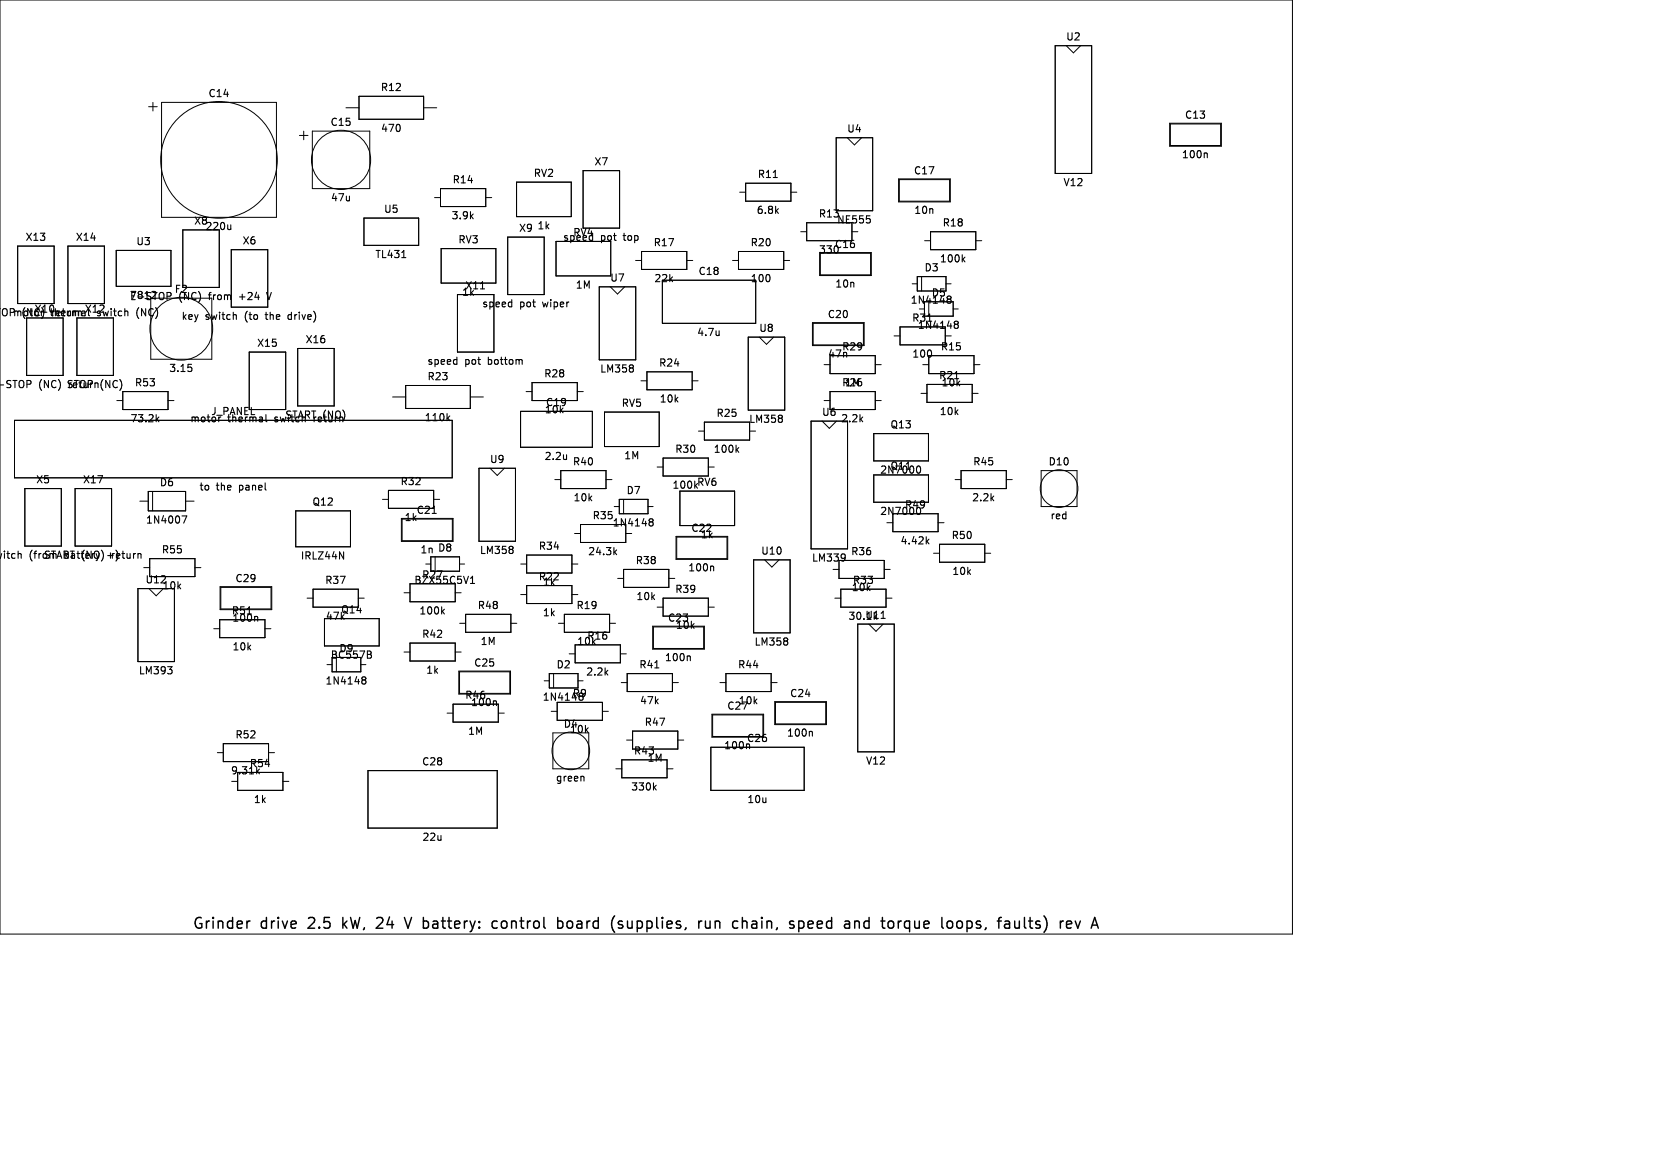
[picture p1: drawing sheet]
<svg xmlns="http://www.w3.org/2000/svg" width="420mm" height="297mm" viewBox="0 0 420 297" stroke-linecap="round" stroke-linejoin="round" font-family="sans-serif">
<defs><g id="words">
<g font-size="3.8">
<text x="48.6" y="235.5">Grinder</text>
<text x="65.9" y="235.5">drive</text>
<text x="78.4" y="235.5">2.5</text>
<text x="87.5" y="235.5">kW,</text>
<text x="96.8" y="235.5">24</text>
<text x="104.6" y="235.5">V battery:</text>
<text x="127.6" y="235.5">control</text>
<text x="144.6" y="235.5">board</text>
<text x="158.8" y="235.5">(supplies,</text>
<text x="181.4" y="235.5">run</text>
<text x="190.7" y="235.5">chain,</text>
<text x="205.6" y="235.5">speed</text>
<text x="220.1" y="235.5">and</text>
<text x="230.1" y="235.5">torque</text>
<text x="245.7" y="235.5">loops,</text>
<text x="260.7" y="235.5">faults)</text>
</g>
<g font-size="2.5">
<text x="269.7" y="10.6">U2</text>
<text x="96.2" y="23.4">R12</text>
<text x="52.6" y="24.9">C14</text>
<text x="83.5" y="32.2">C15</text>
<text x="96.2" y="33.8">470</text>
<text x="214.3" y="33.9">U4</text>
<text x="299.8" y="30.4">C13</text>
<text x="299" y="40.4">100n</text>
<text x="114.4" y="46.8">R14</text>
<text x="134.9" y="45.1">RV2</text>
<text x="150.3" y="42.2">X7</text>
<text x="191.6" y="45.4">R11</text>
<text x="231.2" y="44.5">C17</text>
<text x="269" y="47.5">V12</text>
<text x="83.6" y="51.3">47u</text>
<text x="48.9" y="57.2">X8</text>
<text x="51.8" y="58.6">220u</text>
<text x="97" y="54.2">U5</text>
<text x="114.1" y="55.8">3.9k</text>
<text x="131.2" y="59">X9</text>
<text x="135.9" y="58.4">1k</text>
<text x="191.4" y="54.5">6.8k</text>
<text x="207.1" y="55.4">R13</text>
<text x="211.7" y="56.9">NE555</text>
<text x="231.3" y="54.5">10n</text>
<text x="238.4" y="57.7">R18</text>
<text x="6.3" y="61.3">X13</text>
<text x="19" y="61.3">X14</text>
<text x="34.3" y="62.4">U3</text>
<text x="61.2" y="62.2">X6</text>
<text x="94.8" y="65.7">TL431</text>
<text x="115.8" y="61.9">RV3</text>
<text x="142.4" y="61.3">speed</text>
<text x="144.9" y="60.1">RV4</text>
<text x="152.1" y="61.3">pot</text>
<text x="158.2" y="61.3">top</text>
<text x="165.3" y="62.7">R17</text>
<text x="189.8" y="62.7">R20</text>
<text x="207.1" y="64.5">330</text>
<text x="211.2" y="63.1">C16</text>
<text x="154.3" y="71.6">U7</text>
<text x="165.4" y="71.8">22k</text>
<text x="176.6" y="69.9">C18</text>
<text x="189.9" y="71.8">100</text>
<text x="233.8" y="69">D3</text>
<text x="237.7" y="66.8">100k</text>
<text x="32.7" y="76">7812</text>
<text x="32.7" y="76.3">E-STOP</text>
<text x="44" y="74.5">F2</text>
<text x="45.3" y="76.3">(NC)</text>
<text x="53.3" y="76.3">from</text>
<text x="61.3" y="76.3">+24</text>
<text x="68.9" y="76.3">V</text>
<text x="116.8" y="75.2">1k</text>
<text x="117.6" y="73.6">X11</text>
<text x="145.6" y="73.4">1M</text>
<text x="211.3" y="73.1">10n</text>
<text x="230.3" y="77.2">1N4148</text>
<text x="235.7" y="75.4">D5</text>
<text x=".2" y="80.4">OPmotor</text>
<text x="5.6" y="80.4">(NC)</text>
<text x="8.5" y="79.5">X10</text>
<text x="13.6" y="80.4">return</text>
<text x="21.3" y="79.5">X12</text>
<text x="25" y="80.4">switch</text>
<text x="35.3" y="80.4">(NC)</text>
<text x="45.8" y="81.3">key</text>
<text x="52" y="81.3">switch</text>
<text x="62.3" y="81.3">(to</text>
<text x="68.1" y="81.3">the</text>
<text x="74.1" y="81.3">drive)</text>
<text x="121.9" y="78.1">speed</text>
<text x="131.6" y="78.1">pot</text>
<text x="137.8" y="78.1">wiper</text>
<text x="209.4" y="80.8">C20</text>
<text x="230.7" y="81.8">R31</text>
<text x="232.2" y="83.6">1N4148</text>
<text x="64.9" y="88.1">X15</text>
<text x="77.2" y="87.2">X16</text>
<text x="176.3" y="85.4">4.7u</text>
<text x="192" y="84.3">U8</text>
<text x="213" y="89">R29</text>
<text x="238" y="89">R15</text>
<text x="42.6" y="94.5">3.15</text>
<text x="108" y="92.7">speed</text>
<text x="117.7" y="92.7">pot</text>
<text x="123.9" y="92.7">bottom</text>
<text x="137.6" y="95.8">R28</text>
<text x="151.7" y="94.6">LM358</text>
<text x="166.6" y="93.1">R24</text>
<text x="209.4" y="90.8">47n</text>
<text x="230.8" y="90.8">100</text>
<text x="-.2" y="98.6">STOP</text>
<text x="9.8" y="98.6">(NC) STOP</text>
<text x="17.8" y="98.6">return (NC)</text>
<text x="33.9" y="98.1">R53</text>
<text x="108" y="96.6">R23</text>
<text x="213" y="98.1">R26</text>
<text x="213.7" y="98.1">1M</text>
<text x="237.5" y="96.3">R21</text>
<text x="238.2" y="98.1">10k</text>
<text x="32.8" y="107.2">73.2k</text>
<text x="48" y="107.2">motor</text>
<text x="53.3" y="105.4">J_PANEL</text>
<text x="57.7" y="107.2">thermal</text>
<text x="69.9" y="107.2">switch</text>
<text x="72" y="106.3">START (NO)</text>
<text x="80.2" y="107.2">return</text>
<text x="107.3" y="106.9">110k</text>
<text x="137.7" y="104.9">10k</text>
<text x="138" y="103.1">C19</text>
<text x="157.2" y="103.3">RV5</text>
<text x="166.8" y="102.2">10k</text>
<text x="181.2" y="105.8">R25</text>
<text x="189.4" y="107.3">LM358</text>
<text x="207.9" y="105.6">U6</text>
<text x="212.7" y="107.2">2.2k</text>
<text x="237.7" y="105.4">10k</text>
<text x="225.2" y="108.7">Q13</text>
<text x="123.8" y="117.5">U9</text>
<text x="137.7" y="116.7">2.2u</text>
<text x="144.8" y="118.1">R40</text>
<text x="157.8" y="116.6">1M</text>
<text x="170.7" y="114.9">R30</text>
<text x="180.5" y="114.9">100k</text>
<text x="225.2" y="119.2">Q11</text>
<text x="246.2" y="118.1">R45</text>
<text x="265.2" y="118.1">D10</text>
<text x="8.9" y="122.7">X5</text>
<text x="20.8" y="122.7">X17</text>
<text x="40.3" y="123.4">D6</text>
<text x="50.3" y="124.5">to</text>
<text x="54.8" y="124.5">the</text>
<text x="60.9" y="124.5">panel</text>
<text x="101.2" y="123.1">R32</text>
<text x="158.4" y="125.4">D7</text>
<text x="170" y="124">100k</text>
<text x="176.3" y="123.3">RV6</text>
<text x="222.6" y="120.2">2N7000</text>
<text x="78.9" y="128.3">Q12</text>
<text x="105.3" y="130.4">C21</text>
<text x="145" y="127.2">10k</text>
<text x="149.8" y="131.7">R35</text>
<text x="222.6" y="130.6">2N7000</text>
<text x="228.9" y="129">R49</text>
<text x="245.9" y="127.2">2.2k</text>
<text x="265.7" y="131.7">red</text>
<text x="36.8" y="132.8">1N4007</text>
<text x="102.2" y="132.2">1k</text>
<text x="154.9" y="133.6">1N4148</text>
<text x="174.8" y="134.9">C22</text>
<text x="177.2" y="136.6">1k</text>
<text x="240.7" y="136.7">R50</text>
<text x=".6" y="141.7">itch</text>
<text x="7.9" y="141.7">(from</text>
<text x="10.9" y="141.7">START (NO)</text>
<text x="17.1" y="141.7">battery</text>
<text x="28.4" y="141.7">+)</text>
<text x="28.7" y="141.7">return</text>
<text x="40.8" y="140.4">R55</text>
<text x="75.9" y="141.9">IRLZ44N</text>
<text x="106.2" y="140.4">1n D8</text>
<text x="121.3" y="140.5">LM358</text>
<text x="136.2" y="139.5">R34</text>
<text x="148.7" y="140.8">24.3k</text>
<text x="160.7" y="143.1">R38</text>
<text x="192.5" y="140.7">U10</text>
<text x="205.3" y="142.4">LM339</text>
<text x="215.3" y="140.8">R36</text>
<text x="227.8" y="138.1">4.42k</text>
<text x="36.6" y="148">U12</text>
<text x="40.9" y="149.5">10k</text>
<text x="59.4" y="147.6">C29</text>
<text x="82.1" y="148.1">R37</text>
<text x="104.7" y="148.1">BZX55C5V1</text>
<text x="106.7" y="146.7">R27</text>
<text x="136.2" y="147.2">R22</text>
<text x="137.2" y="148.6">1k</text>
<text x="174" y="144.9">100n</text>
<text x="215.4" y="149.9">10k</text>
<text x="215.7" y="148.1">R33</text>
<text x="240.9" y="145.8">10k</text>
<text x="58.5" y="155.8">R51</text>
<text x="86.2" y="155.6">Q14</text>
<text x="106" y="155.8">100k</text>
<text x="120.7" y="154.5">R48</text>
<text x="145.7" y="154.5">R19</text>
<text x="160.9" y="152.2">10k</text>
<text x="170.7" y="150.4">R39</text>
<text x="58.6" y="157.6">100n</text>
<text x="82.3" y="157.2">47k</text>
<text x="106.7" y="161.7">R42</text>
<text x="137.2" y="156.3">1k</text>
<text x="168.9" y="157.6">C23</text>
<text x="170.9" y="159.5">10k</text>
<text x="214.6" y="157.2">30.1k</text>
<text x="218.9" y="156.9">U11</text>
<text x="58.7" y="164.9">10k</text>
<text x="83.5" y="167">BC557B</text>
<text x="85.7" y="165.4">D9</text>
<text x="121.5" y="163.5">1M</text>
<text x="145.9" y="163.5">10k</text>
<text x="148.5" y="162.2">R16</text>
<text x="168.1" y="167.6">100n</text>
<text x="190.8" y="163.7">LM358</text>
<text x="34.9" y="171">LM393</text>
<text x="82.2" y="173.5">1N4148</text>
<text x="107.7" y="170.8">1k</text>
<text x="119.8" y="169">C25</text>
<text x="140.7" y="169.5">D2</text>
<text x="148.2" y="171.3">2.2k</text>
<text x="161.6" y="169.5">R41</text>
<text x="186.6" y="169.5">R44</text>
<text x="117.6" y="177.2">R46</text>
<text x="119.1" y="179">100n</text>
<text x="137.2" y="177.6">1N4148</text>
<text x="144.8" y="176.7">R9</text>
<text x="161.8" y="178.5">47k</text>
<text x="183.9" y="179.9">C27</text>
<text x="186.8" y="178.5">10k</text>
<text x="199.8" y="176.7">C24</text>
<text x="142.5" y="184.5">D4</text>
<text x="144.1" y="185.8">10k</text>
<text x="163" y="184">R47</text>
<text x="59.4" y="187.2">R52</text>
<text x="118.3" y="186.3">1M</text>
<text x="160.3" y="191.3">R43</text>
<text x="183.1" y="189.9">100n</text>
<text x="188.9" y="188.1">C26</text>
<text x="199" y="186.7">100n</text>
<text x="58.3" y="196.3">9.31k</text>
<text x="63" y="194.5">R54</text>
<text x="106.7" y="194">C28</text>
<text x="163.7" y="193.1">1M</text>
<text x="219" y="193.8">V12</text>
<text x="64.1" y="203.5">1k</text>
<text x="140.5" y="198.1">green</text>
<text x="159.6" y="200.4">330k</text>
<text x="189" y="203.5">10u</text>
<text x="106.7" y="213.1">22u</text>
</g>
</g></defs>
<g fill="none" stroke="#000" stroke-width=".27">
<path d="M101.2 31.8v1.1M305.1 38.7l.5 .3v.9M58.4 56.9v1.2M58.4 57.9l-.5 .2M119.3 54.7l.5 .7M119.8 54.1l-.7 .7M195.8 44.9h1M196.5 53.3l.5 .7M197 52.8l-.6 .7M219.4 54.6h.8M220.2 55.4l.1 .2-.1 .7M42.3 74h.7l.3 .3-.2 .6h-.8"/>
<path d="M59.7 79.7l.1 1.1M67.1 79.6h.7M67.5 74l.6 1.8M73.6 79.6h-.3l-.4 .3 .1 .7 .6 .2M101.7 65.2h1M121.6 73.1h1.1M129.4 76.4l.2 .1M129.6 75.8v1.8M129.6 77.5l-.2 .1M194.8 69.8v1.1M239.9 75.6l.2 .1M239.9 75l.5-.1 .3 .2 .1 .2-.4 .4"/>
<path d="M240.1 75.7h.3M240.1 75.7l-.2 .1M240.4 75.7l.4 .3-.1 .5-.3 .2-.5-.1M243.8 65.6l.5 .7M244.3 65.1l-.7 .6M6.8 96.3h.7l.4 .3-.2 .5-.9 .1M47.6 92.2h.9M48.2 92.9l.4 .3v.4l-.4 .4M115.5 91h.2M115.7 90.3v1.9M115.7 92.1l-.2 .1M160.2 92.4l.1 .3-.1 .3"/>
<path d="M160.2 93.2l.1 .2-.1 .6M182.1 83.7v1.2M182.1 84.7l-.3 .2M235.7 88.9v1.1M241.7 82h.2M241.7 81.3h.6l.2 .1 .1 .3-.3 .3M241.9 82h.4M241.9 82l-.2 .1M242.3 82l.3 .4-.1 .5-.2 .2-.6-.1M39.7 106l.5 .7M40.2 105.5l-.7 .7M55.4 105.5v1.2"/>
<path d="M67.3 104.9v1.5l.3 .3M113.3 105.7l.6 .7M113.9 105.2l-.7 .7M143.4 115v1.3M143.4 116.1l-.2 .2M186.5 113.7l.5 .7M187 113.2l-.7 .7M197.9 105.1l.2 .3-.2 .3M197.9 105.9l.2 .3-.2 .6M217.9 106l.5 .7M218.4 105.5l-.7 .7M232.2 118.1l.3-.2a.97 .97 0 0 1 .6 .9 .97 .97 0 0 1-.6 .9l-.3-.2"/>
<path d="M46.1 130.5h1.2l-.8 1.8M86 139.6l1 1.8v-1.8M109.4 129.9h1M129.7 138.3l.2 .3-.2 .3M129.7 139.1l.2 .2-.2 .6M155.6 139.6l.5 .7M156.1 139.1l-.7 .7M164.5 131.9l.2 .1M164.5 131.3l.5-.1 .3 .2v.3l-.3 .3M164.7 132h.3M164.7 132l-.2 .1M165 132l.3 .4v.5l-.3 .2-.5-.1"/>
<path d="M233 129.8l-.4 .4-.4-.2M234.7 136.9l.5 .7M235.2 136.4l-.7 .7M251.1 126l.5 .7M251.6 125.5l-.7 .7M5.3 140.1l.1 1.1M27.3 140.6h1.4M64.7 155.9l.5 .3v1M112 154.6l.5 .7M112.5 154.1l-.7 .7M119.1 147.6h1M119.1 146.3l.5-.5v1.8"/>
<path d="M180.1 143.2l.6 .3v.9M213.8 140.2l.1 .1a1.53 1.53 0 0 1-.2 1.5M214 140.9l-.2 .3M223.1 156.4h1M42.4 168.7h1.2l-.6 .6M43.5 169.5v.8M91.8 171.9l.1 .1M91.8 171.3l.5-.1 .3 .2v.3l-.3 .3M91.9 172h.4M91.9 172l-.1 .1M92.3 172l.3 .4v.5l-.3 .2-.5-.1M93.6 164.7l.4 .3-.4 .6 .4 .3v.4l-.3 .2"/>
<path d="M125.2 177.3l.5 .3v.9M153.4 170.1l.5 .7M153.9 169.6l-.7 .7M165.8 169h1M174.2 165.9l.6 .3v.9M199.3 161.5l.1 .2-.1 .4M199.3 162.3l.1 .2-.1 .6M65.2 195.1l.5 .7M147.6 196.4l.2 .2v1M165.6 199.2l.5 .7M166.1 198.7l-.7 .6M189.8 188.5v.9"/>
<path d="M205.1 185l.6 .3v.9"/>
</g>
<g fill="none" stroke="#000" stroke-width=".25">
<path d="M0 0h327.2v236.3h-327.2zM267.1 11.6h9.3v32.3h-9.3zM269.9 11.6l1.8 1.8 1.9-1.8M37.6 27h2.2M38.7 25.9v2.2M40.9 25.9h29.1v29.1h-29.1zM75.8 34.3h2.2M76.9 33.2v2.2M79.1 33.2h14.5v14.5h-14.5zM87.6 27.3h3.3M90.9 24.4h16.3v5.8h-16.3zM107.2 27.3h3.4"/>
<path d="M211.7 34.8h9.2v18.5h-9.2zM214.5 34.8l1.8 1.9 1.8-1.9M296.1 31.2h13.1v5.8h-13.1zM296.3 31.4h12.7v5.4h-12.7zM46.3 58.2h9.2v14.5h-9.2zM92.1 55.2h13.9v6.9h-13.9zM110 50h1.5M111.5 47.7h11.5v4.6h-11.5zM123 50h1.5M128.5 60h9.3v14.5h-9.3zM130.8 46.1h13.8v8.7h-13.8zM147.6 43.2h9.3v14.5h-9.3z"/>
<path d="M187.3 48.6h1.5M188.8 46.4h11.4v4.5h-11.4zM200.2 48.6h1.5M202.7 58.6h1.5M204.2 56.3h11.5v4.6h-11.5zM215.7 58.6h1.5M227.5 45.3h13.1v5.8h-13.1zM227.7 45.4h12.7v5.5h-12.7zM235.6 58.6h11.4v4.6h-11.4zM4.5 62.3h9.2v14.5h-9.2zM17.2 62.3h9.2v14.5h-9.2zM29.4 63.3h13.9v9.1h-13.9z"/>
<path d="M38.2 75.4h15.4v15.5h-15.4zM58.5 63.2h9.3v14.5h-9.3zM111.7 62.9h13.8v8.7h-13.8zM115.8 74.5h9.2v14.6h-9.2zM140.8 61.1h13.8v8.7h-13.8zM151.7 72.6h9.2v18.4h-9.2zM154.5 72.6l1.8 1.8 1.8-1.8M160.9 65.9h1.5M162.4 63.6h11.5v4.6h-11.5zM167.7 70.9h23.6v10.9h-23.6zM173.9 65.9h1.5M185.4 65.9h1.6"/>
<path d="M187 63.6h11.4v4.6h-11.4zM198.4 65.9h1.5M207.5 63.9h13.1v5.8h-13.1zM207.7 64.1h12.7v5.4h-12.7zM230.9 71.8h1.3M232.2 70h7.3v3.6h-7.3zM232.7 78.2h1.3M233.3 70v3.6M234 76.3h7.3v3.7h-7.3zM234.1 60.9h1.5M235.1 76.3v3.7M239.5 71.8h1.3"/>
<path d="M241.3 78.2h1.3M247 60.9h1.5M6.7 80.4h9.3v14.6h-9.3zM19.5 80.4h9.2v14.6h-9.2zM31.1 99.1h11.4v4.5h-11.4zM63.1 89.1h9.2v14.5h-9.2zM75.4 88.2h9.2v14.5h-9.2zM102.7 97.5h16.4v5.8h-16.4zM133.2 99.1h1.5M134.7 96.8h11.4v4.5h-11.4zM146.1 99.1h1.6M162.3 96.3h1.5"/>
<path d="M163.8 94.1h11.4v4.5h-11.4zM175.2 96.3h1.5M189.4 85.3h9.3v18.5h-9.3zM192.2 85.3l1.8 1.8 1.9-1.8M205.7 81.6h13.1v5.8h-13.1zM205.9 81.8h12.7v5.5h-12.7zM208.6 92.2h1.5M210.1 99.1h11.5v4.5h-11.5zM210.1 90h11.5v4.5h-11.5zM221.6 92.2h1.5M226.3 85h1.6M227.9 82.7h11.4v4.6h-11.4z"/>
<path d="M233.2 99.5h1.5M233.6 92.2h1.5M234.7 97.2h11.4v4.6h-11.4zM235.1 90h11.5v4.5h-11.5zM239.3 85h1.5M246.1 99.5h1.5M246.6 92.2h1.5M3.7 106.3h110.8v14.6h-110.8zM29.6 101.3h1.5M42.5 101.3h1.5M99.4 100.4h3.3M119.1 100.4h3.3"/>
<path d="M121.3 118.5h9.2v18.4h-9.2zM124.1 118.5l1.8 1.8 1.8-1.8M131.8 104.1h18.2v9.1h-18.2zM142 119.1h11.4v4.5h-11.4zM153 104.2h13.9v8.8h-13.9zM166.4 118.2h1.5M167.9 115.9h11.4v4.5h-11.4zM176.8 109.1h1.5M178.3 106.8h11.5v4.5h-11.5zM179.3 118.2h1.5M189.8 109.1h1.5M205.3 106.5h9.3v32.4h-9.3z"/>
<path d="M208.1 106.5l1.8 1.9 1.9-1.9M208.6 101.3h1.5M221.2 109.7h13.8v6.9h-13.8zM221.6 101.3h1.5M243.3 119.1h11.5v4.5h-11.5zM263.6 119.1h9.1v9h-9.1zM6.3 123.6h9.2v14.5h-9.2zM19 123.6h9.2v14.5h-9.2zM35.4 126.8h2.1M37.5 124.3h9.5v4.9h-9.5zM38.6 124.3v4.9M47 126.8h2.1"/>
<path d="M74.9 129.2h13.8v9.1h-13.8zM96.8 126.3h1.5M98.3 124.1h11.5v4.5h-11.5zM101.6 131.1h13.1v5.9h-13.1zM101.8 131.3h12.7v5.5h-12.7zM109.8 126.3h1.5M140.5 121.3h1.5M145.5 135h1.5M147 132.7h11.4v4.5h-11.4zM153.4 121.3h1.5M155.5 128.1h1.3M156.8 126.3h7.2v3.7h-7.2z"/>
<path d="M157.9 126.3v3.7M158.4 135h1.5M164 128.1h1.3M171.1 135.7h13.1v5.8h-13.1zM171.3 135.9h12.7v5.4h-12.7zM172.1 124.2h13.9v8.8h-13.9zM221.2 120.2h13.8v6.9h-13.8zM224.5 132.2h1.5M226 130h11.5v4.5h-11.5zM236.3 140h1.5M237.5 132.2h1.5M237.8 137.7h11.5v4.5h-11.5z"/>
<path d="M241.8 121.3h1.5M249.3 140h1.5M254.8 121.3h1.5M34.9 148.9h9.3v18.5h-9.3zM36.4 143.6h1.5M37.7 148.9l1.8 1.8 1.9-1.8M37.9 141.3h11.5v4.6h-11.5zM49.4 143.6h1.5M54.1 159.1h1.5M55.6 156.8h11.5v4.5h-11.5zM55.7 148.4h13.1v5.8h-13.1zM55.9 148.6h12.7v5.5h-12.7z"/>
<path d="M67.1 159.1h1.5M77.7 151.3h1.6M79.3 149.1h11.4v4.5h-11.4zM82.1 156.5h13.9v6.9h-13.9zM90.7 151.3h1.5M102.3 150h1.5M103.8 147.7h11.4v4.5h-11.4zM107.8 142.7h1.3M109.1 140.9h7.2v3.6h-7.2zM110.2 140.9v3.6M115.2 150h1.6M116.3 142.7h1.3"/>
<path d="M116.4 157.7h1.5M117.9 155.4h11.4v4.6h-11.4zM129.3 157.7h1.5M131.8 150.4h1.5M131.8 142.7h1.5M133.3 148.1h11.5v4.6h-11.5zM133.3 140.4h11.5v4.6h-11.5zM141.4 157.7h1.5M142.9 155.4h11.4v4.6h-11.4zM144.8 150.4h1.5M144.8 142.7h1.5M154.3 157.7h1.5"/>
<path d="M156.4 146.3h1.5M157.9 144.1h11.4v4.5h-11.4zM165.2 158.4h13.1v5.8h-13.1zM165.4 158.6h12.7v5.4h-12.7zM166.4 153.6h1.5M167.9 151.3h11.4v4.6h-11.4zM169.3 146.3h1.5M179.3 153.6h1.5M190.8 141.6h9.2v18.5h-9.2zM193.6 141.6l1.8 1.9 1.8-1.9M210.9 144.1h1.5M211.3 151.3h1.6"/>
<path d="M212.4 141.8h11.5v4.5h-11.5zM212.9 149.1h11.4v4.5h-11.4zM217.1 157.9h9.3v32.3h-9.3zM219.9 157.9l1.9 1.8 1.8-1.8M223.9 144.1h1.5M224.3 151.3h1.5M82.8 168.1h1.3M84.1 166.3h7.2v3.7h-7.2zM85.2 166.3v3.7M91.3 168.1h1.3M102.3 165h1.5M103.8 162.7h11.4v4.5h-11.4z"/>
<path d="M114.7 178.1h11.5v4.6h-11.5zM115.2 165h1.6M116.2 169.8h13v5.8h-13zM116.3 170h12.8v5.4h-12.8zM137.8 172.2h1.3M139.1 170.4h7.2v3.6h-7.2zM139.5 180h1.6M140.1 170.4v3.6M141.1 177.7h11.4v4.5h-11.4zM144.1 165.4h1.5M145.6 163.1h11.5v4.6h-11.5zM146.3 172.2h1.3"/>
<path d="M152.5 180h1.5M157.1 165.4h1.5M157.3 172.7h1.5M158.8 170.4h11.4v4.6h-11.4zM170.2 172.7h1.5M182.3 172.7h1.5M183.8 170.4h11.4v4.6h-11.4zM195.2 172.7h1.5M196.1 177.5h13.1v5.8h-13.1zM196.3 177.7h12.7v5.4h-12.7zM55 190.4h1.5M56.5 188.1h11.5v4.6h-11.5z"/>
<path d="M58.7 197.7h1.5M60.2 195.4h11.4v4.5h-11.4zM68 190.4h1.5M71.6 197.7h1.5M93.2 195h32.7v14.5h-32.7zM113.2 180.4h1.5M126.2 180.4h1.5M140 185.4h9.1v9.1h-9.1zM155.9 194.5h1.5M157.4 192.2h11.5v4.6h-11.5zM158.6 187.2h1.5M160.1 185h11.5v4.5h-11.5z"/>
<path d="M168.9 194.5h1.5M171.6 187.2h1.5M180 189h23.6v10.9h-23.6zM180.2 180.7h13.1v5.8h-13.1zM180.4 180.9h12.7v5.4h-12.7z"/>
<circle cx="55.4" cy="40.4" r="14.8"/>
<circle cx="86.3" cy="40.4" r="7.5"/>
<circle cx="45.9" cy="83.2" r="7.9"/>
<circle cx="268.1" cy="123.6" r="4.8"/>
<circle cx="144.5" cy="190" r="4.8"/>
</g>
<g fill="none" stroke="#000" stroke-width=".36">
<path d="M63.3 233l-.5 .1-.3 .4M95.8 232.1l-.4 .3M96.8 233.3l-1.6 1.5h1.7M102.4 232.1l.9 2.7 .9-2.7M125.9 233.1l-.8-.1-.5 .5v.8l.2 .4 .3 .1 .8-.1M141.2 233.1l.8-.1 .5 .5v.8l-.3 .4-.2 .1-.8-.1M141.2 232.1v2.7M155.2 235.3l.4 .6M155.6 231.7l-.4 .5M157.6 233.1l-.7-.1-.4 .4 .1 .4 1 .2 .1 .3-.1 .4-.3 .1-.8-.1M176.9 233v1.8M177.7 233l-.5 .1-.3 .4"/>
<path d="M178.6 233l.1 1.7a.74 .74 0 0 0 1.1-.1M179.8 233v1.8M187.9 233.3a.68 .68 0 0 1 1.2 .1v1.4M187.9 232.1v2.7M202.2 233.1l.8-.1 .5 .5v.8l-.2 .4-.3 .1-.8-.1M202.2 233v2.7M216.8 233h.4l.3 .4v1.4M219 233.1l-.3 .4v.8l.3 .4M228.2 233l-.5 .1-.3 .4M242.3 233.3a.74 .74 0 0 1 .8-.3 .74 .74 0 0 1 .5 .5v.8a.74 .74 0 0 1-.7 .5 .74 .74 0 0 1-.7-.5zM256.9 233l.1 1.7a.74 .74 0 0 0 1.1-.1M258.1 233v1.8"/>
<path d="M259.3 232.1l.2 2.6M272.2 233l.7 1.8 .6-1.8M276.2 234.8l.9-2.7 .9 2.7M276.5 234h1.3"/>
</g>
<g fill="#fff" stroke="#fff" stroke-width=".25">
<circle cx="8.3" cy="113.6" r=".32"/>
<circle cx="17.5" cy="113.6" r=".32"/>
<circle cx="26.8" cy="113.6" r=".32"/>
<circle cx="36" cy="113.6" r=".32"/>
<circle cx="45.2" cy="113.6" r=".32"/>
<circle cx="54.5" cy="113.6" r=".32"/>
<circle cx="63.7" cy="113.6" r=".32"/>
<circle cx="72.9" cy="113.6" r=".32"/>
<circle cx="82.2" cy="113.6" r=".32"/>
<circle cx="91.4" cy="113.6" r=".32"/>
<circle cx="100.6" cy="113.6" r=".32"/>
<circle cx="109.9" cy="113.6" r=".32"/>
<circle cx="48.6" cy="40.4" r=".32"/>
<circle cx="62.3" cy="40.4" r=".32"/>
<circle cx="264.8" cy="13.9" r=".32"/>
<circle cx="264.8" cy="18.5" r=".32"/>
<circle cx="264.8" cy="23.1" r=".32"/>
<circle cx="264.8" cy="27.7" r=".32"/>
<circle cx="264.8" cy="32.3" r=".32"/>
<circle cx="264.8" cy="37" r=".32"/>
<circle cx="264.8" cy="41.6" r=".32"/>
<circle cx="278.7" cy="41.6" r=".32"/>
<circle cx="278.7" cy="37" r=".32"/>
<circle cx="278.7" cy="32.3" r=".32"/>
<circle cx="278.7" cy="27.7" r=".32"/>
<circle cx="278.7" cy="23.1" r=".32"/>
<circle cx="278.7" cy="18.5" r=".32"/>
<circle cx="278.7" cy="13.9" r=".32"/>
<circle cx="203" cy="108.8" r=".32"/>
<circle cx="203" cy="113.5" r=".32"/>
<circle cx="203" cy="118.1" r=".32"/>
<circle cx="203" cy="122.7" r=".32"/>
<circle cx="203" cy="127.3" r=".32"/>
<circle cx="203" cy="131.9" r=".32"/>
<circle cx="203" cy="136.5" r=".32"/>
<circle cx="216.9" cy="136.5" r=".32"/>
<circle cx="216.9" cy="131.9" r=".32"/>
<circle cx="216.9" cy="127.3" r=".32"/>
<circle cx="216.9" cy="122.7" r=".32"/>
<circle cx="216.9" cy="118.1" r=".32"/>
<circle cx="216.9" cy="113.5" r=".32"/>
<circle cx="216.9" cy="108.8" r=".32"/>
<circle cx="214.8" cy="160.2" r=".32"/>
<circle cx="214.8" cy="164.8" r=".32"/>
<circle cx="214.8" cy="169.4" r=".32"/>
<circle cx="214.8" cy="174" r=".32"/>
<circle cx="214.8" cy="178.7" r=".32"/>
<circle cx="214.8" cy="183.3" r=".32"/>
<circle cx="214.8" cy="187.9" r=".32"/>
<circle cx="228.7" cy="187.9" r=".32"/>
<circle cx="228.7" cy="183.3" r=".32"/>
<circle cx="228.7" cy="178.7" r=".32"/>
<circle cx="228.7" cy="174" r=".32"/>
<circle cx="228.7" cy="169.4" r=".32"/>
<circle cx="228.7" cy="164.8" r=".32"/>
<circle cx="228.7" cy="160.2" r=".32"/>
<circle cx="95.9" cy="202.2" r=".32"/>
<circle cx="123.2" cy="202.2" r=".32"/>
<circle cx="119" cy="120.8" r=".32"/>
<circle cx="119" cy="125.4" r=".32"/>
<circle cx="119" cy="130" r=".32"/>
<circle cx="119" cy="134.6" r=".32"/>
<circle cx="132.8" cy="134.6" r=".32"/>
<circle cx="132.8" cy="130" r=".32"/>
<circle cx="132.8" cy="125.4" r=".32"/>
<circle cx="132.8" cy="120.8" r=".32"/>
<circle cx="149.4" cy="74.9" r=".32"/>
<circle cx="149.4" cy="79.5" r=".32"/>
<circle cx="149.4" cy="84.1" r=".32"/>
<circle cx="149.4" cy="88.7" r=".32"/>
<circle cx="163.2" cy="88.7" r=".32"/>
<circle cx="163.2" cy="84.1" r=".32"/>
<circle cx="163.2" cy="79.5" r=".32"/>
<circle cx="163.2" cy="74.9" r=".32"/>
<circle cx="187.1" cy="87.6" r=".32"/>
<circle cx="187.1" cy="92.2" r=".32"/>
<circle cx="187.1" cy="96.8" r=".32"/>
<circle cx="187.1" cy="101.4" r=".32"/>
<circle cx="201" cy="101.4" r=".32"/>
<circle cx="201" cy="96.8" r=".32"/>
<circle cx="201" cy="92.2" r=".32"/>
<circle cx="201" cy="87.6" r=".32"/>
<circle cx="188.5" cy="143.9" r=".32"/>
<circle cx="188.5" cy="148.6" r=".32"/>
<circle cx="188.5" cy="153.2" r=".32"/>
<circle cx="188.5" cy="157.8" r=".32"/>
<circle cx="202.3" cy="157.8" r=".32"/>
<circle cx="202.3" cy="153.2" r=".32"/>
<circle cx="202.3" cy="148.6" r=".32"/>
<circle cx="202.3" cy="143.9" r=".32"/>
<circle cx="209.4" cy="37.2" r=".32"/>
<circle cx="209.4" cy="41.8" r=".32"/>
<circle cx="209.4" cy="46.4" r=".32"/>
<circle cx="209.4" cy="51" r=".32"/>
<circle cx="223.2" cy="51" r=".32"/>
<circle cx="223.2" cy="46.4" r=".32"/>
<circle cx="223.2" cy="41.8" r=".32"/>
<circle cx="223.2" cy="37.2" r=".32"/>
<circle cx="32.6" cy="151.2" r=".32"/>
<circle cx="32.6" cy="155.8" r=".32"/>
<circle cx="32.6" cy="160.5" r=".32"/>
<circle cx="32.6" cy="165.1" r=".32"/>
<circle cx="46.5" cy="165.1" r=".32"/>
<circle cx="46.5" cy="160.5" r=".32"/>
<circle cx="46.5" cy="155.8" r=".32"/>
<circle cx="46.5" cy="151.2" r=".32"/>
<circle cx="170.4" cy="76.3" r=".32"/>
<circle cx="188.6" cy="76.3" r=".32"/>
<circle cx="182.7" cy="194.5" r=".32"/>
<circle cx="200.9" cy="194.5" r=".32"/>
<circle cx="41.3" cy="83.2" r=".32"/>
<circle cx="50.5" cy="83.2" r=".32"/>
<circle cx="83.2" cy="40.4" r=".32"/>
<circle cx="89.5" cy="40.4" r=".32"/>
<circle cx="85.2" cy="27.3" r=".32"/>
<circle cx="112.9" cy="27.3" r=".32"/>
<circle cx="97" cy="100.4" r=".32"/>
<circle cx="124.7" cy="100.4" r=".32"/>
<circle cx="134.1" cy="108.6" r=".32"/>
<circle cx="147.7" cy="108.6" r=".32"/>
<circle cx="10.9" cy="130.9" r=".32"/>
<circle cx="63.2" cy="70.4" r=".32"/>
<circle cx="50.9" cy="65.4" r=".32"/>
<circle cx="11.4" cy="87.7" r=".32"/>
<circle cx="24.1" cy="87.7" r=".32"/>
<circle cx="9.1" cy="69.5" r=".32"/>
<circle cx="21.8" cy="69.5" r=".32"/>
<circle cx="67.7" cy="96.3" r=".32"/>
<circle cx="80" cy="95.4" r=".32"/>
<circle cx="23.6" cy="130.9" r=".32"/>
<circle cx="152.2" cy="50.4" r=".32"/>
<circle cx="133.1" cy="67.3" r=".32"/>
<circle cx="120.4" cy="81.8" r=".32"/>
<circle cx="31.7" cy="69.5" r=".32"/>
<circle cx="36.4" cy="69.5" r=".32"/>
<circle cx="41" cy="69.5" r=".32"/>
<circle cx="77.2" cy="135.4" r=".32"/>
<circle cx="81.8" cy="135.4" r=".32"/>
<circle cx="86.4" cy="135.4" r=".32"/>
<circle cx="133.1" cy="50.4" r=".32"/>
<circle cx="137.7" cy="50.4" r=".32"/>
<circle cx="142.3" cy="50.4" r=".32"/>
<circle cx="114" cy="67.3" r=".32"/>
<circle cx="118.6" cy="67.3" r=".32"/>
<circle cx="123.2" cy="67.3" r=".32"/>
<circle cx="143.1" cy="65.4" r=".32"/>
<circle cx="147.7" cy="65.4" r=".32"/>
<circle cx="152.3" cy="65.4" r=".32"/>
<circle cx="155.3" cy="108.6" r=".32"/>
<circle cx="160" cy="108.6" r=".32"/>
<circle cx="164.6" cy="108.6" r=".32"/>
<circle cx="174.4" cy="128.6" r=".32"/>
<circle cx="179" cy="128.6" r=".32"/>
<circle cx="183.7" cy="128.6" r=".32"/>
<circle cx="33" cy="126.8" r=".32"/>
<circle cx="51.5" cy="126.8" r=".32"/>
<circle cx="129.8" cy="150.4" r=".32"/>
<circle cx="148.3" cy="150.4" r=".32"/>
<circle cx="100.3" cy="150" r=".32"/>
<circle cx="118.8" cy="150" r=".32"/>
<circle cx="139.4" cy="157.7" r=".32"/>
<circle cx="157.8" cy="157.7" r=".32"/>
<circle cx="142.1" cy="165.4" r=".32"/>
<circle cx="160.6" cy="165.4" r=".32"/>
<circle cx="108" cy="50" r=".32"/>
<circle cx="126.5" cy="50" r=".32"/>
<circle cx="158.9" cy="65.9" r=".32"/>
<circle cx="177.4" cy="65.9" r=".32"/>
<circle cx="183.4" cy="65.9" r=".32"/>
<circle cx="201.9" cy="65.9" r=".32"/>
<circle cx="131.2" cy="99.1" r=".32"/>
<circle cx="149.7" cy="99.1" r=".32"/>
<circle cx="94.8" cy="126.3" r=".32"/>
<circle cx="113.3" cy="126.3" r=".32"/>
<circle cx="129.8" cy="142.7" r=".32"/>
<circle cx="148.3" cy="142.7" r=".32"/>
<circle cx="143.5" cy="135" r=".32"/>
<circle cx="161.9" cy="135" r=".32"/>
<circle cx="160.3" cy="96.3" r=".32"/>
<circle cx="178.7" cy="96.3" r=".32"/>
<circle cx="164.4" cy="118.2" r=".32"/>
<circle cx="182.8" cy="118.2" r=".32"/>
<circle cx="174.8" cy="109.1" r=".32"/>
<circle cx="193.3" cy="109.1" r=".32"/>
<circle cx="206.6" cy="101.3" r=".32"/>
<circle cx="225.1" cy="101.3" r=".32"/>
<circle cx="206.6" cy="92.2" r=".32"/>
<circle cx="225.1" cy="92.2" r=".32"/>
<circle cx="224.3" cy="85" r=".32"/>
<circle cx="242.8" cy="85" r=".32"/>
<circle cx="154.4" cy="146.3" r=".32"/>
<circle cx="172.8" cy="146.3" r=".32"/>
<circle cx="164.4" cy="153.6" r=".32"/>
<circle cx="182.8" cy="153.6" r=".32"/>
<circle cx="155.3" cy="172.7" r=".32"/>
<circle cx="173.7" cy="172.7" r=".32"/>
<circle cx="209.3" cy="151.3" r=".32"/>
<circle cx="227.8" cy="151.3" r=".32"/>
<circle cx="208.9" cy="144.1" r=".32"/>
<circle cx="227.4" cy="144.1" r=".32"/>
<circle cx="185.3" cy="48.6" r=".32"/>
<circle cx="203.7" cy="48.6" r=".32"/>
<circle cx="200.7" cy="58.6" r=".32"/>
<circle cx="219.2" cy="58.6" r=".32"/>
<circle cx="231.6" cy="92.2" r=".32"/>
<circle cx="250.1" cy="92.2" r=".32"/>
<circle cx="231.2" cy="99.5" r=".32"/>
<circle cx="249.6" cy="99.5" r=".32"/>
<circle cx="232.1" cy="60.9" r=".32"/>
<circle cx="250.5" cy="60.9" r=".32"/>
<circle cx="137.5" cy="180" r=".32"/>
<circle cx="156" cy="180" r=".32"/>
<circle cx="138.5" cy="121.3" r=".32"/>
<circle cx="156.9" cy="121.3" r=".32"/>
<circle cx="75.7" cy="151.3" r=".32"/>
<circle cx="94.2" cy="151.3" r=".32"/>
<circle cx="100.3" cy="165" r=".32"/>
<circle cx="118.8" cy="165" r=".32"/>
<circle cx="111.2" cy="180.4" r=".32"/>
<circle cx="129.7" cy="180.4" r=".32"/>
<circle cx="153.9" cy="194.5" r=".32"/>
<circle cx="172.4" cy="194.5" r=".32"/>
<circle cx="156.6" cy="187.2" r=".32"/>
<circle cx="175.1" cy="187.2" r=".32"/>
<circle cx="114.4" cy="157.7" r=".32"/>
<circle cx="132.8" cy="157.7" r=".32"/>
<circle cx="222.5" cy="132.2" r=".32"/>
<circle cx="241" cy="132.2" r=".32"/>
<circle cx="234.3" cy="140" r=".32"/>
<circle cx="252.8" cy="140" r=".32"/>
<circle cx="52.1" cy="159.1" r=".32"/>
<circle cx="70.6" cy="159.1" r=".32"/>
<circle cx="53" cy="190.4" r=".32"/>
<circle cx="71.5" cy="190.4" r=".32"/>
<circle cx="56.7" cy="197.7" r=".32"/>
<circle cx="75.1" cy="197.7" r=".32"/>
<circle cx="27.6" cy="101.3" r=".32"/>
<circle cx="46" cy="101.3" r=".32"/>
<circle cx="34.4" cy="143.6" r=".32"/>
<circle cx="52.9" cy="143.6" r=".32"/>
<circle cx="180.3" cy="172.7" r=".32"/>
<circle cx="198.7" cy="172.7" r=".32"/>
<circle cx="239.8" cy="121.3" r=".32"/>
<circle cx="258.3" cy="121.3" r=".32"/>
<circle cx="94.4" cy="58.6" r=".32"/>
<circle cx="99.1" cy="58.6" r=".32"/>
<circle cx="103.7" cy="58.6" r=".32"/>
<circle cx="223.5" cy="123.6" r=".32"/>
<circle cx="228.1" cy="123.6" r=".32"/>
<circle cx="232.7" cy="123.6" r=".32"/>
<circle cx="223.5" cy="113.2" r=".32"/>
<circle cx="228.1" cy="113.2" r=".32"/>
<circle cx="232.7" cy="113.2" r=".32"/>
<circle cx="84.5" cy="160" r=".32"/>
<circle cx="89.1" cy="160" r=".32"/>
<circle cx="93.7" cy="160" r=".32"/>
<circle cx="142.2" cy="190" r=".32"/>
<circle cx="146.8" cy="190" r=".32"/>
<circle cx="265.8" cy="123.6" r=".32"/>
<circle cx="270.4" cy="123.6" r=".32"/>
<circle cx="103.5" cy="134.1" r=".32"/>
<circle cx="112.8" cy="134.1" r=".32"/>
<circle cx="207.6" cy="84.5" r=".32"/>
<circle cx="216.8" cy="84.5" r=".32"/>
<circle cx="173.1" cy="138.6" r=".32"/>
<circle cx="182.3" cy="138.6" r=".32"/>
<circle cx="167.2" cy="161.3" r=".32"/>
<circle cx="176.4" cy="161.3" r=".32"/>
<circle cx="198.1" cy="180.4" r=".32"/>
<circle cx="207.3" cy="180.4" r=".32"/>
<circle cx="209.4" cy="66.8" r=".32"/>
<circle cx="218.7" cy="66.8" r=".32"/>
<circle cx="229.4" cy="48.2" r=".32"/>
<circle cx="238.6" cy="48.2" r=".32"/>
<circle cx="298" cy="34.1" r=".32"/>
<circle cx="307.3" cy="34.1" r=".32"/>
<circle cx="118.1" cy="172.7" r=".32"/>
<circle cx="127.3" cy="172.7" r=".32"/>
<circle cx="57.6" cy="151.3" r=".32"/>
<circle cx="66.9" cy="151.3" r=".32"/>
<circle cx="182.2" cy="183.6" r=".32"/>
<circle cx="191.4" cy="183.6" r=".32"/>
<circle cx="153.5" cy="128.1" r=".32"/>
<circle cx="167.3" cy="128.1" r=".32"/>
<circle cx="228.9" cy="71.8" r=".32"/>
<circle cx="242.8" cy="71.8" r=".32"/>
<circle cx="230.7" cy="78.2" r=".32"/>
<circle cx="244.6" cy="78.2" r=".32"/>
<circle cx="135.8" cy="172.2" r=".32"/>
<circle cx="149.6" cy="172.2" r=".32"/>
<circle cx="105.8" cy="142.7" r=".32"/>
<circle cx="119.6" cy="142.7" r=".32"/>
<circle cx="80.8" cy="168.1" r=".32"/>
<circle cx="94.6" cy="168.1" r=".32"/>
</g>
<use href="#words"/>
</svg>
